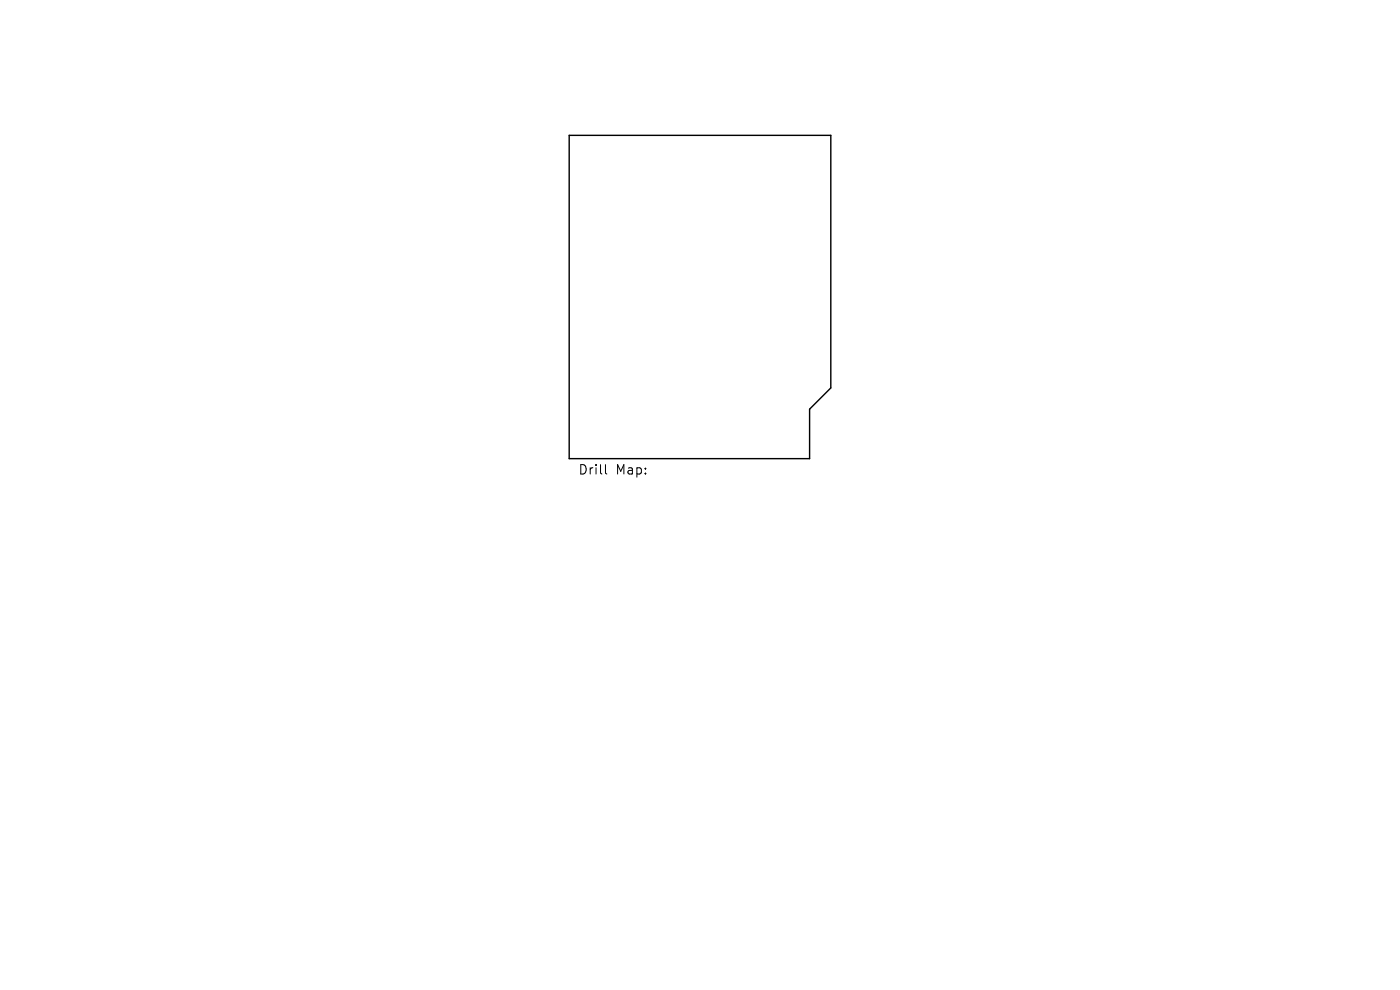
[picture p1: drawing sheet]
<svg xmlns="http://www.w3.org/2000/svg" width="297mm" height="210mm" viewBox="0 0 297 210" stroke-linecap="round" stroke-linejoin="round" font-family="sans-serif">
<defs><g id="words">
<g font-size="2.8">
<text x="122.6" y="100.9">Drill</text>
<text x="130.6" y="100.9">Map:</text>
</g>
</g></defs>
<path d="M120.8 28.7h55.5v53.6l-4.5 4.5v10.5h-51z" fill="none" stroke="#000" stroke-width=".3"/>
<path d="M128.4 98.6v1.7l.3 .3" fill="none" stroke="#000" stroke-width=".21"/>
<use href="#words"/>
</svg>
